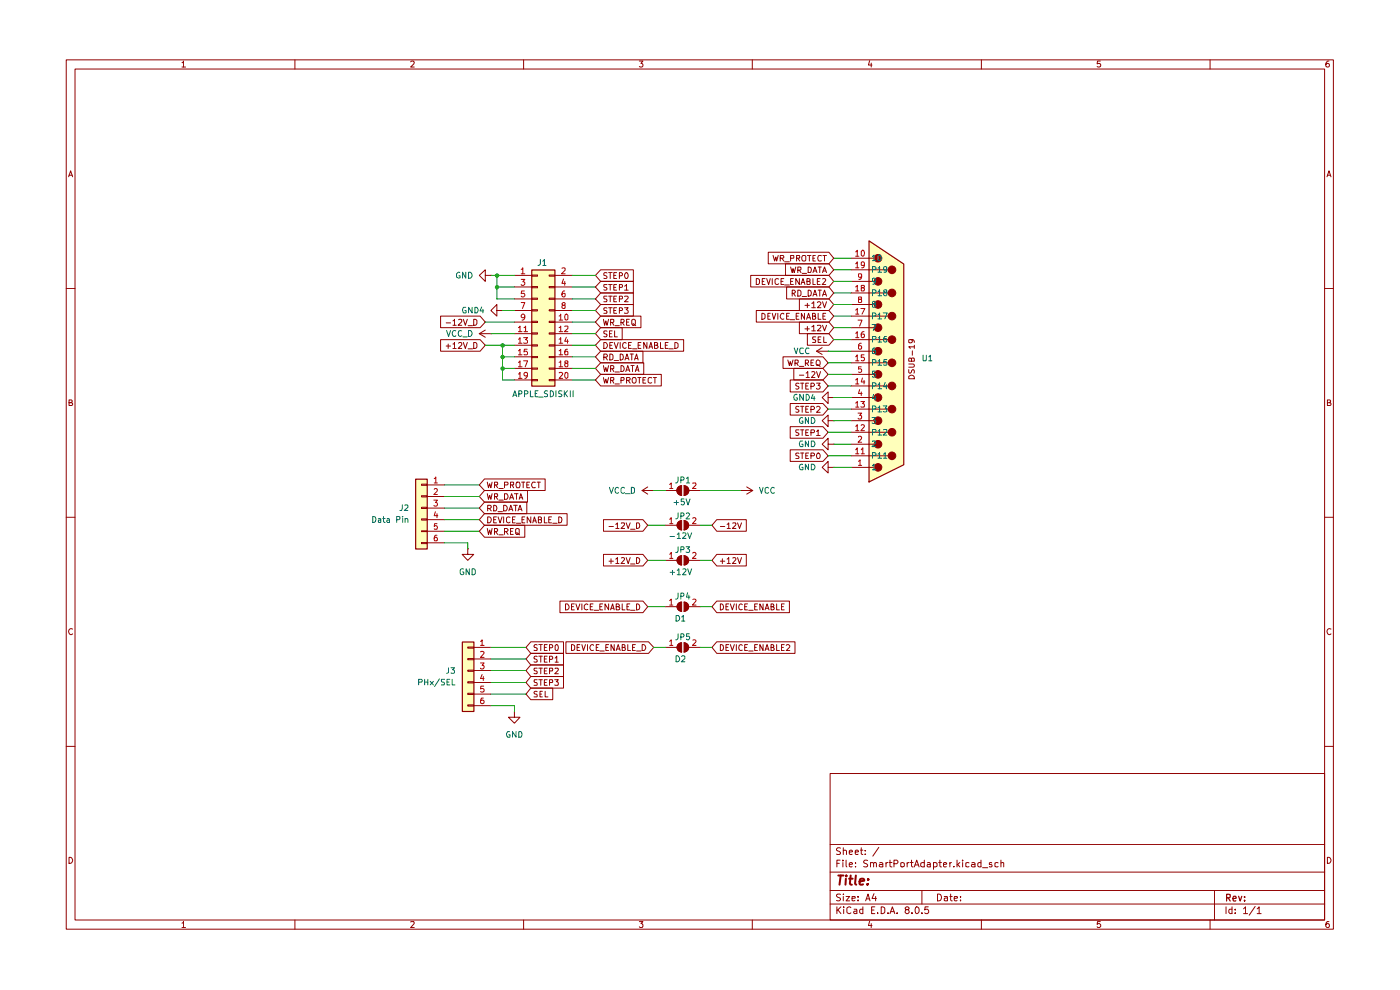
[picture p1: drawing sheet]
<svg xmlns="http://www.w3.org/2000/svg" width="297mm" height="210mm" viewBox="0 0 297 210" stroke-linecap="round" stroke-linejoin="round" font-family="sans-serif">
<g fill="none" stroke="#910000" stroke-width=".21">
<path d="M14.1 12.7h268.8v184.4h-268.8zM15.9 14.6h265.1v180.6h-265.1zM38.6 13.3h.2l.1-.3v1.2M38.6 14.2h.8M62.6 12.7v1.9M87.1 13.1l.5-.1 .3 .2-.1 .3-.7 .7h.8M111.1 12.7v1.9M135.6 13h.8l-.4 .5h.3v.6h-.7M159.6 12.7v1.9M184.5 12.9l-.3 .9h.8M184.8 13.4v.8M208.2 12.7v1.9"/>
<path d="M233.4 13h-.6l-.1 .5h.7v.6h-.7M256.7 12.7v1.9M281.9 13a.71 .71 0 0 0-.6 .4 .71 .71 0 0 0 .2 .8l.4-.1 .1-.4-.2-.2h-.3l-.2 .2M14.6 37.5l.4-1.3 .4 1.3M14.6 37.2h.7M281.5 37.5l.4-1.3 .5 1.3M281.6 37.2h.7M14.1 61.2h1.8M281 61.2h1.9M14.6 85.4h.5l.2-.2-.1-.4h-.6v1.2h.6l.2-.4-.3-.2M281.6 85.4h.4l.3-.2-.2-.4h-.5v1.2h.6l.2-.4-.4-.2M14.1 109.7h1.8"/>
<path d="M281 109.7h1.9M15.4 133.4a.59 .59 0 0 0-.8 .5 .59 .59 0 0 0 .7 .6l.1-.1M282.4 133.4a.59 .59 0 0 0-.9 .5 .59 .59 0 0 0 .8 .6l.1-.1M14.1 158.3h1.8M281 158.3h1.9M176.1 164.1h104.9v31.1h-104.9zM176.1 179.2h104.9M178.3 179.9l-.6-.1-.2 .3v.3l.8 .4-.1 .4h-.7M178.9 179.8v1.5M182.7 179.8v1.3l.3 .2M186.4 179.7l-1.2 1.9M14.6 181.9a.65 .65 0 0 1 .8 .6 .65 .65 0 0 1-.8 .6z"/>
<path d="M38.6 195.8l.3-.3v1.3M38.6 196.8h.8M62.6 195.2v1.9M87.1 195.6l.7-.1 .1 .2-.8 1.1h.8M111.1 195.2v1.9M135.6 195.5h.8l-.4 .4 .4 .3-.1 .5-.5 .1-.2-.2M159.6 195.2v1.9M176.1 191.8h104.9M176.1 188.9h104.9M176.1 185h104.9M177.5 192.4v1.4M177.5 183.1h.6"/>
<path d="M177.7 193l.7 .8M178.2 182.5h-.7v1.4M178.3 189.7h-.8v.4l.7 .4 .1 .3-.2 .3-.6-.1M178.4 192.4l-.9 .8M178.8 182.5v.1M178.8 183v.9M178.9 189.7h.1M178.9 180.4l.4-.1 .3 .2v.8M178.9 190.2v.9M179 192.4v.1M179 192.9v.9M179.5 190.2h.8l-.8 .9h.8"/>
<path d="M179.5 182.5v1.2l.2 .2M180.2 183.4l.6-.1-.1-.3-.5 .1v.6l.2 .2 .4-.1M180.2 180.8l.6-.1-.1-.4-.5 .2v.6l.2 .2 .4-.1M180.5 192.5l-.4-.1-.4 .3v.9l.4 .2 .4-.2M180.8 190.6l.6-.1v-.3h-.6v.8h.6M181.2 192.9h.5l.1 .9M181.4 180.8l.7-.1-.2-.4h-.3l-.2 .2v.6l.2 .2 .4-.1M181.5 183.8v.1M181.5 183v.1M181.8 193.2l-.6 .1-.1 .2 .2 .3 .5-.1M182 190.9v.2M182 190.2v.1"/>
<path d="M182.5 180.3h.5M183 192.9h-.5l-.1 .6a.45 .45 0 0 0 .6 .2M183 192.4v1.4M183.6 181.2v.1M183.6 180.4v.1M183.6 191.1l.5-1.4 .5 1.4M183.8 190.7h.7M184.1 182.5h-.6l-.3 .2 .1 .3 .8 .5-.1 .3h-.8M184.5 195.4l-.3 .9h.8M184.7 183h.4l.2 .1v.8M184.7 183v.9M184.8 195.9v.9"/>
<path d="M184.9 193h.5M185.3 183.1l.2-.1 .4 .1v.8M185.4 189.6l-.4 1h.9M185.6 192.4h-.7v1.4h.7M185.8 190.2v.9M186.2 193.6v.2M186.6 183h.4l.3 .1v.8M186.9 192.4h.4l.4 .3v.8l-.4 .3h-.4zM187.3 183.3l-.7 .1-.1 .2 .3 .3 .5-.1M188 183v.9M188.4 193.6v.2M188.4 183l-.4 .2"/>
<path d="M188.6 183h.6M188.8 193.8l.5-1.4 .5 1.4M188.8 182.5v1.2l.4 .2M189 193.4h.7M189.7 183.2h.5l.3-.2v-.3l-.3-.2h-.5v1.4M190.3 193.6v.2M191.1 183h.7v.8h-.7zM192.3 193l-.3-.3 .3-.3h.3l.3 .2-.1 .3-.7 .2-.1 .4 .3 .3h.3l.3-.3-.3-.5M192.4 183v.9M192.9 183l-.5 .2M193.1 183h.6M193.4 182.5v1.2l.3 .2"/>
<path d="M193.5 193.6v.2M194 183.9l.5-1.4 .5 1.4M194.1 183.5h.7M194.2 192.5l.3-.1a.75 .75 0 0 1 .5 .7 .75 .75 0 0 1-.5 .7l-.3-.2-.1-.3zM195.6 193.6v.2M195.6 188.9v2.9M196.1 183h-.4l-.4 .2 .1 .6h.7M196.1 182.5v1.4M196.8 183h.4l.2 .1v.8M196.9 192.4h-.6l-.1 .6 .6-.1 .2 .3v.3l-.2 .3-.6-.2M197.4 183.3l-.6 .1-.1 .2 .1 .3 .6-.1M198 183h.5l.3 .2-.1 .6h-.7"/>
<path d="M198 183v1.4M198.9 189.7a.73 .73 0 0 1 .8 .7 .73 .73 0 0 1-.8 .7zM199.1 183h.6M199.4 182.5v1.2l.3 .2M200.1 183.4l.7-.1-.1-.3h-.4l-.2 .1v.6l.2 .2 .4-.1M200.3 190.2h.6l.1 .9M201 190.5l-.7 .1v.4h.7M201.5 190.2h.5M201.5 183v.9M201.7 189.7v1.2l.3 .2M201.8 183h-.3v.2M202.4 183.8v.1"/>
<path d="M202.4 190.6l.7-.1-.1-.3h-.5l-.1 .1v.6l.2 .2 .4-.1M203 182.5v1.4M203.2 183.4l.4 .5M203.6 183l-.6 .5M203.8 190.9v.2M203.8 190.2v.1M204.2 182.5v.1M204.2 183v.9M205.6 183h-.7v.8h.7M206.2 183h.4l.2 .1v.8M206.8 183.3l-.6 .1-.1 .2 .2 .3 .5-.1M208.1 183h-.4l-.3 .2 .1 .6h.6"/>
<path d="M208.1 182.5v1.4M208.2 195.2v1.9M208.4 184.1h1.1M210.4 183h-.5v.4h.4l.2 .3-.2 .2-.4-.1M211.7 183h-.6v.8h.6M212.3 183h.6v.9M212.3 182.5v1.4M233.4 195.5h-.6l-.1 .6 .2-.2h.4l.2 .3v.3l-.2 .3h-.4l-.2-.2M256.7 195.2v1.9M257.6 188.9v6.3M260.1 192.4v1.4M261.4 192.9h-.5l-.2 .2v.4l.2 .3 .5-.1"/>
<path d="M261.4 192.4v1.4M262 193.6v.2M262 192.9v.1M263.8 192.8l.4-.4v1.4M263.8 193.8h.9M266.3 192.3l-1.3 1.8M266.7 192.8l.4-.4v1.4M266.7 193.8h.8M281.6 181.9a.65 .65 0 0 1 .8 .6 .65 .65 0 0 1-.8 .6zM281.9 195.5h-.4l-.2 .5v.5l.2 .3 .4-.1v-.7l-.4-.1-.2 .3"/>
</g>
<path d="M260.2 190.5l.7-.1 .1-.6-.8-.1v1.4M260.6 190.5l.4 .6M261.6 190.6l.7-.1-.2-.4-.4 .1-.1 .7 .1 .2 .5-.1M262.8 190.1l.3 1 .3-1M264 191v.1M264 190.2v.2" fill="none" stroke="#910000" stroke-width=".25"/>
<path d="M177.8 185.7h1.1M178.3 185.7l-.2 2M179.4 186.4v1.3M179.5 185.7v.2M180.1 186.4h.8M180.5 185.7l-.2 1.7 .4 .3M181.6 185.7l-.2 1.7 .2 .3M182.3 187l1-.2v-.3a.6 .6 0 0 0-.9 .1v1h.7M184.1 187.5l-.1 .2-.1-.1 .2-.1-.1 .2M184.2 186.5v.1" fill="none" stroke="#910000" stroke-width=".42"/>
<g fill="#ffb">
<path d="M112.8 57.2h4.9v24.7h-4.9z"/>
<path d="M184.3 51.1l7.4 4.9v42.5l-7.4 3.7z"/>
<path d="M88.1 101.6h2.5v14.8h-2.5z"/>
<path d="M98 136.1h2.5v14.8h-2.5z"/>
</g>
<g fill="none" stroke="#910000" stroke-width=".21">
<path d="M103 58.4v1.3l-1.3-1.3 1.3-1.2v1.2h1.1M104.1 58.4h.1M109.1 58.4h3.7M112.8 58.3h1.2v.3h-1.2zM116.5 58.3h1.2v.3h-1.2zM117.7 58.4h3.7M184.3 59.7h1.2M184.3 57.2h4.2M184.3 54.8h1.2M93.5 72h8.4l1.1 1.2-1.1 1.3h-8.4zM93.5 67.1h8.4l1.1 1.2-1.1 1.2h-8.4zM94.7 73.4h.9"/>
<path d="M94.7 68.5h.9M95.1 73v.9M96.1 73h.2l.1-.4v1.3M96.1 68.1l.3-.4v1.3M96.1 73.9h.7M96.1 69h.7M97.3 72.8l.1-.2h.4l.2 .2v.3l-.8 .8h.8M97.3 67.8h.7v.4l-.8 .8h.8M98.3 72.6l.4 1.3 .4-1.3M98.3 67.7l.4 1.3 .4-1.3M99.3 74h.9M99.3 69.1h.9"/>
<path d="M100.5 72.6h.3l.4 .4v.6l-.4 .3h-.3zM100.5 67.7h.3l.4 .3v.7l-.4 .3h-.3zM101.7 70.8l1.3 .7M101.7 70.8h2.4M103 70l-1.3 .8M104.1 70.8h.1M105.4 65.9v1.2l-1.3-1.2 1.3-1.3v1.3h1.2M106.6 65.9h.1M109.1 70.8h3.7M109.1 68.3h3.7M109.1 73.2h3.7M109.1 75.7h3.7"/>
<path d="M109.1 78.1h3.7M109.1 60.9h3.7M109.1 63.4h3.7M109.1 65.9h3.7M112.8 78.1h1.2v.2h-1.2zM112.8 75.6h1.2v.3h-1.2zM112.8 73.1h1.2v.3h-1.2zM112.8 70.6h1.2v.3h-1.2zM112.8 68.2h1.2v.2h-1.2zM112.8 65.7h1.2v.3h-1.2zM112.8 63.2h1.2v.3h-1.2zM112.8 60.8h1.2v.2h-1.2z"/>
<path d="M116.5 78.1h1.2v.2h-1.2zM116.5 75.6h1.2v.3h-1.2zM116.5 73.1h1.2v.3h-1.2zM116.5 70.6h1.2v.3h-1.2zM116.5 68.2h1.2v.2h-1.2zM116.5 65.7h1.2v.3h-1.2zM116.5 63.2h1.2v.3h-1.2zM116.5 60.8h1.2v.2h-1.2zM117.7 70.8h3.7M117.7 68.3h3.7M117.7 73.2h3.7M117.7 75.7h3.7"/>
<path d="M117.7 78.1h3.7M117.7 60.9h3.7M117.7 63.4h3.7M117.7 65.9h3.7M166.1 75.7h8.5l1.1 1.3-1.1 1.1h-8.5zM167.1 76.4l.4 1.2 .1-.9 .3 .9 .3-1.2M168.4 78.1h6.2l1.1 1.3-1.1 1.2h-6.2zM168.7 77h.5l.1-.1v-.4l-.6-.1v1.2M169 77l.3 .6M169.6 68.3h6.2l1.1 1.2-1.1 1.3h-6.2zM169.6 77.7h.9M169.6 79.6h.9"/>
<path d="M170.8 69.8h.9M170.9 77h.5v-.5l-.5-.1v1.2M171 79.2l.4-.4v1.3M171.1 77l.4 .6M171.3 70.8h4.5l1.1 1.2-1.1 1.2h-4.5zM171.3 69.3v.9M172 77h.5M172.2 69.3l.4-.3v1.2M172.2 78.9l.4-.1 .3 .4-.8 .9h.8M172.2 70.2h.8M172.6 76.4h-.6v1.2h.6M173.1 71.5h-.6a.47 .47 0 0 0 0 .5 .47 .47 0 0 0 .5 .1v.5h-.6"/>
<path d="M173.2 78.8l.4 1.3 .5-1.3M173.2 74.5l1.2 .7M173.2 74.5h2.5M173.4 69.1l.6-.1 .2 .2-.1 .3-.7 .7h.8M173.4 77.3l.6 .4M173.6 72h.4M174.2 71.5h-.6v1.1h.6M174.4 73.7l-1.2 .8M174.5 69l.4 1.2 .4-1.2M174.7 71.5v1.1h.6M175.7 74.5h.1M184.3 72h4.2"/>
<path d="M184.3 74.5h1.2M184.3 77h4.2M184.3 79.4h1.2M184.3 69.5h1.2M184.3 67.1h4.2M184.3 64.6h1.2M184.3 62.1h4.2M109.1 80.6h3.7M112.8 80.5h1.2v.3h-1.2zM116.5 80.5h1.2v.3h-1.2zM117.7 80.6h3.7M167.6 90.5h7l1.1 1.2-1.1 1.3h-7z"/>
<path d="M167.6 95.4h7l1.1 1.3-1.1 1.2h-7zM167.6 85.6h7l1.1 1.2-1.1 1.3h-7zM167.6 80.6h7l1.1 1.3-1.1 1.2h-7zM169.5 91.2l-.7 .1v.3l.7 .4-.3 .4-.4-.1M169.5 96.2h-.7v.3l.7 .4-.2 .4h-.5M169.5 86.3l-.5-.1-.2 .2v.3a.57 .57 0 0 1 .6 .7h-.6M169.5 81.4l-.5-.1-.2 .1v.4l.5 .2 .2 .2-.3 .3h-.4M169.8 91.2h.7M169.8 96.1h.7M169.8 86.2h.7M169.8 81.3h.7M170.2 81.3v1.2"/>
<path d="M170.2 86.2v1.3M170.2 91.2v1.2M170.2 96.1v1.2M170.9 91.8h.5M170.9 96.7h.5M170.9 86.8h.5M170.9 81.9h.5M171 80.1h.7M171.5 91.2h-.6v1.2h.6M171.5 96.1h-.6v1.2h.6M171.5 86.2h-.6v1.3h.6M171.5 81.3h-.6v1.2h.6"/>
<path d="M172 91.8h.6l.2-.4-.2-.2h-.6v1.2M172 96.7h.6l.2-.2-.1-.3-.7-.1v1.2M172 86.9l.7-.1 .1-.4-.3-.2h-.5v1.3M172 82h.5l.3-.5-.3-.2h-.5v1.2M173.2 91.5l.4-.3v1.2M173.2 86.4l.2-.2h.3l.3 .2-.1 .4-.7 .7h.8M173.2 81.3h.8l-.4 .5 .4 .2v.3l-.3 .2h-.3l-.2-.1M173.2 92.4h.8M173.4 96.2h.3a.67 .67 0 0 1 0 1.1l-.3-.1a.78 .78 0 0 1 0-1zM175.7 89.2v1.3l-1.3-1.3 1.3-1.1v1.1h1.2M175.7 99.1v1.2l-1.3-1.2 1.3-1.2v1.2h1.2M175.7 94.2v1.2l-1.3-1.2 1.3-1.2v1.2h1.2"/>
<path d="M175.7 84.3v1.3l-1.3-1.3 1.3-1.2v1.2h1.2M176.9 89.2h.1M176.9 99.1h.1M176.9 94.2h.1M176.9 84.3h.1M184.3 96.7h4.2M184.3 86.8h4.2M184.3 81.9h4.2M184.3 99.1h1.2M184.3 94.2h1.2M184.3 91.7h4.2M184.3 89.2h1.2"/>
<path d="M184.3 84.3h1.2"/>
<circle cx="173.6" cy="77" r=".58"/>
<circle cx="186.3" cy="99.1" r=".8"/>
</g>
<path d="M112.8 57.3h4.9v24.6h-4.9zM184.4 51.1l7.3 4.9v42.6l-7.3 3.6z" fill="none" stroke="#910000" stroke-width=".25"/>
<g fill="none" stroke="#b90000" stroke-width=".21">
<path d="M110.6 57.1l.3-.3v1.3M110.6 59.3h.7l-.4 .5 .4 .1v.4l-.2 .2h-.4l-.1-.1M110.6 58.1h.7M119.2 56.9h.7v.4l-.8 .8h.8M119.5 59.2l-.3 .9h.8M119.8 59.7v.8M110 69.5l.3-.3v1.2M110 72l.3-.4v1.2M110 74.4l.3-.3v1.2M110 76.9l.3-.4v1.3M110 79.3h.1l.2-.3v1.3M110 70.4h.7"/>
<path d="M110 72.8h.7M110 75.3h.7M110 77.8h.7M110.6 64.2h.7l-.5 1.2M111.1 71.6h.8l-.4 .4 .4 .3v.3l-.1 .2-.7-.1M111.1 76.5h.8l-.5 1.3M111.2 69.5l.3-.3v1.2M111.2 70.4h.7M111.2 61.7h-.5l-.1 .6 .6-.1 .1 .5-.2 .3h-.4l-.1-.2M111.3 67.2l-.1 .2h-.5l-.1-.2v-.3l.2-.3h.3l.2 .3v.5a.55 .55 0 0 1-.6 .5M111.8 74.1h-.6v.6l.1-.2h.4l.2 .3v.3l-.1 .2-.6-.1M111.9 79.5l-.1 .2a.42 .42 0 0 1-.5-.1 .42 .42 0 0 1-.1-.5l.5-.1a.72 .72 0 0 1 .2 .7 .72 .72 0 0 1-.6 .6"/>
<path d="M118.6 67.1l.4-.5v1.3M118.6 69.5l.4-.3v1.2M118.6 72l.4-.4v1.2M118.6 74.4l.4-.3v1.2M118.6 76.9l.4-.4v1.3M118.6 79.1l.5-.1 .3 .2-.8 1.1h.8M118.6 67.9h.8M118.6 70.4h.8M118.6 72.8h.8M118.6 75.3h.8M118.6 77.8h.8M119.5 64.8l-.3-.4 .3-.2h.2l.2 .4-.7 .3v.3l.3 .2h.4v-.5l-.2-.1"/>
<path d="M119.8 69.3l.6-.1 .1 .5-.8 .7h.8M119.8 61.7l-.4 .2-.2 .8 .3 .3 .4-.2-.1-.6h-.4l-.2 .3M119.9 66.8l.3-.2 .3 .3v.7l-.3 .3-.3-.1zM119.9 79.1l.3-.1 .3 .2v.8l-.3 .3a.77 .77 0 0 1-.3-1.2zM120.1 77h-.2v-.4h.6v.4h-.4l-.3 .3v.3l.3 .2 .4-.2v-.4l-.2-.2M120.1 71.5l-.3 .9h.8M120.4 74.1l-.4 .1-.2 .9 .1 .2 .6-.1v-.5l-.2-.2h-.2l-.3 .3M120.4 72v.8M110 80.3h.7"/>
</g>
<circle cx="186.3" cy="99.1" r=".8" fill="#910000"/>
<circle cx="186.3" cy="94.2" r=".8" fill="none" stroke="#910000" stroke-width=".21"/>
<circle cx="186.3" cy="94.2" r=".8" fill="#910000"/>
<circle cx="186.3" cy="89.2" r=".8" fill="none" stroke="#910000" stroke-width=".21"/>
<circle cx="186.3" cy="89.2" r=".8" fill="#910000"/>
<circle cx="186.3" cy="84.3" r=".8" fill="none" stroke="#910000" stroke-width=".21"/>
<circle cx="186.3" cy="84.3" r=".8" fill="#910000"/>
<circle cx="186.3" cy="79.4" r=".8" fill="none" stroke="#910000" stroke-width=".21"/>
<circle cx="186.3" cy="79.4" r=".8" fill="#910000"/>
<circle cx="186.3" cy="74.5" r=".8" fill="none" stroke="#910000" stroke-width=".21"/>
<circle cx="186.3" cy="74.5" r=".8" fill="#910000"/>
<circle cx="186.3" cy="69.5" r=".8" fill="none" stroke="#910000" stroke-width=".21"/>
<circle cx="186.3" cy="69.5" r=".8" fill="#910000"/>
<circle cx="186.3" cy="64.6" r=".8" fill="none" stroke="#910000" stroke-width=".21"/>
<circle cx="186.3" cy="64.6" r=".8" fill="#910000"/>
<circle cx="186.3" cy="59.7" r=".8" fill="none" stroke="#910000" stroke-width=".21"/>
<circle cx="186.3" cy="59.7" r=".8" fill="#910000"/>
<circle cx="186.3" cy="54.8" r=".8" fill="none" stroke="#910000" stroke-width=".21"/>
<circle cx="186.3" cy="54.8" r=".8" fill="#910000"/>
<circle cx="189.2" cy="96.7" r=".8" fill="none" stroke="#910000" stroke-width=".21"/>
<circle cx="189.2" cy="96.7" r=".8" fill="#910000"/>
<circle cx="189.2" cy="91.7" r=".8" fill="none" stroke="#910000" stroke-width=".21"/>
<circle cx="189.2" cy="91.7" r=".8" fill="#910000"/>
<circle cx="189.2" cy="86.8" r=".8" fill="none" stroke="#910000" stroke-width=".21"/>
<circle cx="189.2" cy="86.8" r=".8" fill="#910000"/>
<circle cx="189.2" cy="81.9" r=".8" fill="none" stroke="#910000" stroke-width=".21"/>
<circle cx="189.2" cy="81.9" r=".8" fill="#910000"/>
<circle cx="189.2" cy="77" r=".8" fill="none" stroke="#910000" stroke-width=".21"/>
<circle cx="189.2" cy="77" r=".8" fill="#910000"/>
<circle cx="189.2" cy="72" r=".8" fill="none" stroke="#910000" stroke-width=".21"/>
<circle cx="189.2" cy="72" r=".8" fill="#910000"/>
<circle cx="189.2" cy="67.1" r=".8" fill="none" stroke="#910000" stroke-width=".21"/>
<circle cx="189.2" cy="67.1" r=".8" fill="#910000"/>
<circle cx="189.2" cy="62.1" r=".8" fill="none" stroke="#910000" stroke-width=".21"/>
<circle cx="189.2" cy="62.1" r=".8" fill="#910000"/>
<circle cx="189.2" cy="57.2" r=".8" fill="none" stroke="#910000" stroke-width=".21"/>
<circle cx="189.2" cy="57.2" r=".8" fill="#910000"/>
<g fill="none" stroke="#910000" stroke-width=".21">
<path d="M159.3 58.4h16.5l1.1 1.3-1.1 1.2h-16.5zM160.4 59.1h.4l.3 .2v.7l-.3 .4h-.4zM161.7 59.7h.3M162.3 59.1h-.6v1.3h.6M162.6 59.1l.5 1.3 .3-1.3M163 53.5h12.8l1.1 1.3-1.1 1.2h-12.8zM163.8 59.1v1.3M164 54.2l.3 1.2 .3-.9 .2 .9 .3-1.2M165.2 59.2h-.1a.45 .45 0 0 0-.7 .1l.1 .9 .3 .2 .4-.2M165.5 54.8h.6l.2-.2-.1-.3-.7-.1v1.2M165.7 59.7h.4M165.9 54.8l.4 .6"/>
<path d="M166.3 59.1h-.6v1.3h.6M166.5 55.5h1M166.6 56h9.2l1.1 1.2-1.1 1.2h-9.2zM167.7 54.8h.6l.1-.5-.7-.1v1.2M167.7 56.6l.4 1.2 .1-.8 .3 .8 .3-1.2M167.7 59.7h.4M168.3 59.1h-.6v1.3h.6M169 54.8h.6v-.6h-.6v1.2M169.2 57.3h.6l.1-.2v-.4l-.7-.1v1.2M169.2 54.8l.5 .6M169.6 59.1v1.3l-.8-1.3v1.3M169.6 57.3l.3 .5"/>
<path d="M170.1 59.9h.6M170.2 58h.9M170.3 54.2h.5l.1 .2v.8l-.1 .2h-.5a.78 .78 0 0 1 0-1.2zM171.2 59.7l.6-.1v-.4l-.6-.1v1.3h.5l.2-.2v-.4l-.3-.1M171.3 54.2h.7M171.4 56.6a.66 .66 0 0 1 .7 .5 .66 .66 0 0 1-.2 .7h-.5zM171.7 54.2v1.2M172.5 57.8l.4-1.2 .4 1.2M172.5 59.1v1.3h.5M172.5 54.8h.3M172.6 57.5h.6M173 54.2h-.5v1.2h.5"/>
<path d="M173.4 59.7h.4M173.6 56.6h.6M173.9 56.6v1.2M174 59.1h-.6v1.3h.6M174.2 54.3v-.1a.66 .66 0 0 0-.7 .4 .66 .66 0 0 0 .2 .8l.5-.1M174.5 57.8l.4-1.2 .4 1.2M174.5 59.2l.4-.1 .3 .3-.8 1h.8M174.6 54.2h.7M174.6 57.5h.6M174.9 54.2v1.2M180.6 54.8h3.7M180.6 57.2h3.7"/>
<path d="M180.6 59.7h3.7M160.4 65.9h15.4l1.1 1.2-1.1 1.2h-15.4zM161.6 66.5h.3l.4 .3v.6l-.4 .3h-.3zM162.9 67.1h.3M163.4 66.5h-.5v1.2h.5M163.8 66.5l.4 1.2 .4-1.2M165 66.5v1.2M166.3 66.6l-.2-.1a.6 .6 0 0 0-.6 .6 .6 .6 0 0 0 .8 .5M166.5 60.4h1M166.9 60.9h8.9l1.1 1.2-1.1 1.3h-8.9zM166.9 67.1h.4M167.5 66.5h-.6v1.2h.6"/>
<path d="M167.6 67.8h1M168.1 62.2h.4l.2-.4-.2-.3h-.4v1.3M168.3 62.2l.4 .6M168.9 67.1h.4M169.2 61.5h.4l.3 .4v.6l-.3 .3h-.4zM169.5 66.5h-.6v1.2h.6M169.6 63.4h6.2l1.1 1.2-1.1 1.3h-6.2zM169.9 60.4l.4-1.3 .5 1.3M170.2 62.9h.9M170.7 66.5v1.2l-.7-1.2v1.2M170.8 64.8h.9M171.1 67.7l.4-1.2 .5 1.2"/>
<path d="M171.3 67.4h.6M171.3 64.3v1M171.4 61.5a.64 .64 0 0 1 .7 .7 .64 .64 0 0 1-.7 .6zM172.2 64.3l.4-.3v1.3M172.2 65.3h.8M172.4 67.1h.5l.1-.5-.2-.1h-.4v1.2l.6-.1 .1-.3-.3-.2M172.5 62.8l.4-1.3 .4 1.3M172.6 62.5h.6M173.4 64.2l.2-.2h.3l.3 .3-.1 .3-.7 .7h.8M173.6 66.5v1.2h.6M173.6 61.5h.6M173.9 61.5v1.3"/>
<path d="M174.5 62.8l.4-1.3 .4 1.3M174.5 64l.4 1.3 .4-1.3M174.6 67.1h.4M174.6 62.5h.6M175.2 66.5h-.6v1.2h.6M180.6 77h3.7M180.6 72h3.7M180.6 67.1h3.7M180.6 62.1h3.7M180.6 79.4h3.7M180.6 74.5h3.7M180.6 69.5h3.7"/>
<path d="M180.6 64.6h3.7M192.8 79.8a.66 .66 0 0 1 .8-.2 .66 .66 0 0 1 .4 .7h-1.2zM192.8 78.4v.6l.2 .2 .4-.3v-.2l.2-.3 .3 .1v.7M192.8 77.2h.9a.35 .35 0 0 1 .3 .4 .35 .35 0 0 1-.3 .3h-.9M193.3 72l.2 .3v.3h-.7l.1-.6h.8l.3 .6M193.4 76.2l.1-.3h.4l.1 .2v.5h-1.2v-.5l.2-.2 .4 .3v.4M193.5 74.4v1M194 73.6h-1.2l.3 .3M194 73.2v.7M180.6 99.1h3.7M180.6 96.7h3.7M180.6 91.7h3.7"/>
<path d="M180.6 86.8h3.7M180.6 81.9h3.7M180.6 94.2h3.7M180.6 89.2h3.7M180.6 84.3h3.7M89.4 115.1h1.2v.2h-1.2zM89.4 112.6h1.2v.2h-1.2zM89.4 110.1h1.2v.2h-1.2zM89.4 107.6h1.2v.3h-1.2zM89.4 105.2h1.2v.2h-1.2zM89.4 102.7h1.2v.3h-1.2zM90.6 102.9h3.7"/>
<path d="M90.6 105.3h3.7M90.6 107.8h3.7M90.6 110.2h3.7M90.6 112.7h3.7M90.6 115.1h3.7M99.2 116.4v1.2h-1.2l1.2 1.3 1.3-1.3h-1.3M99.2 116.4h.1M102.8 101.6h12.9v2.5h-12.9l-1.1-1.2zM102.8 111.4h8.5v2.6h-8.5l-1.1-1.3zM102.8 109h17.5v2.4h-17.5l-1.1-1.2zM102.8 104.1h9.1v2.4h-9.1l-1.1-1.2zM102.8 106.5h9v2.5h-9l-1.1-1.2z"/>
<path d="M103.4 102.3l.2 1.2 .3-.9 .2 .9 .3-1.2M103.4 112.1l.2 1.3 .3-1 .2 1 .3-1.3M103.4 104.7l.2 1.2 .3-.8 .2 .8 .3-1.2M103.5 109.6a.65 .65 0 0 1 .7 .7 .65 .65 0 0 1-.7 .6zM103.5 107.9h.5l.2-.3-.1-.3-.6-.1v1.2M103.8 107.9l.4 .5M104.7 107.2a.66 .66 0 0 1 .7 .4 .66 .66 0 0 1-.2 .8h-.5zM104.7 110.2h.5M104.9 102.9h.6v-.6h-.6v1.2M104.9 112.8l.6-.1v-.5l-.6-.1v1.3M104.9 105.3h.6v-.6h-.6v1.2M105.2 102.9l.4 .6"/>
<path d="M105.2 112.8l.4 .6M105.2 105.3l.4 .6M105.3 109.6h-.6v1.3h.6M105.7 109.6l.4 1.3 .4-1.3M105.7 108.5h.9M105.8 103.6h1M105.8 113.5h1M105.8 106.1h1M106.8 107.2a.66 .66 0 0 1 .8 .4 .66 .66 0 0 1-.2 .8h-.6zM106.8 109.6v1.3M107 102.9h.6l.2-.5-.2-.1h-.6v1.2M107 112.8h.5l.3-.5-.3-.2h-.5v1.3"/>
<path d="M107 104.7h.5l.2 .3 .1 .4-.3 .5h-.5zM107.4 112.8l.4 .6M107.9 108.4l.5-1.2 .4 1.2M108 108h.6M108.1 105.9l.4-1.2 .5 1.2M108.2 109.7h-.1a.46 .46 0 0 0-.7 .2l.1 .8 .4 .2 .3-.2M108.2 105.6h.6M108.3 102.9h.6l.1-.5-.7-.1v1.2M108.3 112.7h.4M108.6 102.9l.4 .6M108.7 110.2h.4M108.9 112.1h-.6v1.3h.6"/>
<path d="M109 107.2h.7M109.1 104.7h.8M109.3 109.6h-.6v1.3h.6M109.4 112.3l.2-.2 .5 .2v.9l-.2 .2-.5-.2zM109.4 107.2v1.2M109.6 113l.6 .5M109.6 111h.9M109.6 104.7v1.2M109.6 102.3h.5l.1 .1 .1 .6-.2 .5h-.5v-.2l-.1-.6zM109.9 108.4l.4-1.2 .4 1.2M110.1 108h.6M110.1 105.9l.4-1.2 .4 1.2"/>
<path d="M110.2 105.6h.6M110.7 102.3h.6M110.7 110.2h.5M111 102.3v1.2M111.3 109.6h-.6v1.3h.6M111.8 102.9h.4M112.3 102.3h-.5v1.2h.5M112.6 109.6v1.3l-.8-1.3v1.3M113 110.9l.4-1.3 .4 1.3M113.1 110.5h.6M113.5 102.4l-.5-.1-.2 .5 .2 .7 .5-.1M114 102.3h.6"/>
<path d="M114.2 110.2l.6-.1v-.4l-.6-.1v1.3h.5l.2-.2v-.4l-.3-.1M114.3 102.3v1.2M115.5 109.6v1.3h.6M116.4 110.2h.4M117 109.6h-.6v1.3h.6M117.3 111h.9M118.5 109.6a.64 .64 0 0 1 .7 .7 .64 .64 0 0 1-.7 .6zM128 110.2h8.4l1 1.2-1 1.3h-8.4zM128 117.6h8.4l1 1.3-1 1.2h-8.4zM129.2 111.7h.9M129.2 119h.9M129.6 118.5v1"/>
<path d="M130.6 111.2l.4-.3v1.2M130.6 118.6l.4-.3v1.2M130.6 112.1h.7M130.6 119.5h.7M131.8 111l.6-.1 .1 .3-.8 .9h.8M131.8 118.4l.4-.1 .3 .3-.8 .9h.8M132.8 110.9l.5 1.2 .4-1.2M132.8 118.3l.5 1.2 .4-1.2M133.8 112.3h.9M133.8 119.6h.9M135 110.9h.5a.66 .66 0 0 1 .2 .8 .66 .66 0 0 1-.7 .4zM135 118.3a.64 .64 0 0 1 .7 .6 .64 .64 0 0 1-.7 .6z"/>
<path d="M99.2 139.7h1.3v.3h-1.3zM99.2 137.2h1.3v.3h-1.3zM100.5 139.8h3.6M100.5 137.3h3.6M112.6 138.6h6.9v2.5h-6.9l-1-1.3zM112.6 136.1h6.9v2.5h-6.9l-1-1.3zM114 139.3l-.5-.1-.2 .2 .1 .4 .6 .2v.4h-.7M114 136.8l-.5-.1-.2 .3 .1 .3 .6 .2v.4h-.7M114.3 139.2h.8M114.3 136.7h.8M114.7 136.7v1.3M114.7 139.2v1.3"/>
<path d="M115.5 139.8h.4M115.5 137.3h.4M116.1 139.2h-.6v1.3h.6M116.1 136.7h-.6v1.3h.6M116.6 139.9l.6-.1v-.5l-.6-.1v1.3M116.6 137.4l.6-.1v-.5l-.6-.1v1.3M117.8 139.6l.3-.4v1.3M118 136.7a.75 .75 0 0 1 .2 1.3l-.4-.3v-.7zM118.8 127.5h17.6l1 1.2-1 1.3h-17.6zM120 128.1a.65 .65 0 0 1 .7 .6 .65 .65 0 0 1-.7 .7zM120.1 136.1h17.5l1.1 1.2-1.1 1.3h-17.5zM121.2 136.7h.3l.4 .4v.6l-.4 .3h-.3z"/>
<path d="M121.2 128.7h.5M121.8 128.1h-.6v1.3h.6M122.2 128.1l.4 1.3 .4-1.3M122.4 137.3h.4M123 136.7h-.6v1.3h.6M123.4 136.7l.4 1.3 .4-1.3M123.4 128.1v1.3M124.6 136.7v1.3M124.7 128.3l-.3-.2-.5 .3v.7l.5 .3 .3-.1M125.2 128.7h.4M125.8 128.1h-.6v1.3h.6M125.9 136.9l-.2-.2a.6 .6 0 0 0-.6 .7 .6 .6 0 0 0 .8 .5"/>
<path d="M126.1 129.5h.9M126.5 137.3h.3M127.1 136.7h-.6v1.3h.6M127.3 128.7h.4M127.3 138.1h.9M127.8 128.1h-.5v1.3h.5M128.5 137.3h.4M129.1 128.1v1.3l-.7-1.3v1.3M129.1 136.7h-.6v1.3h.6M129.5 129.4l.5-1.3 .3 1.3M129.6 129h.6M130.3 136.7v1.3l-.7-1.3v1.3"/>
<path d="M130.7 128.7h.5l.2-.3-.3-.3h-.4v1.3h.5l.3-.5-.4-.2M130.7 138l.4-1.3 .5 1.3M130.9 137.7h.6M132 128.1v1.3h.6M132 137.3l.6-.1v-.3l-.2-.2h-.4v1.3l.6-.1 .1-.3-.3-.3M133 128.7h.3M133.2 136.7v1.3h.6M133.6 128.1h-.6v1.3h.6M133.8 129.5h.9M134.2 137.3h.4M134.8 136.7h-.6v1.3h.6M135 128.1a.64 .64 0 0 1 .7 .6 .64 .64 0 0 1-.7 .7z"/>
<path d="M135 138.1h1M136.2 136.7a.65 .65 0 0 1 .8 .7 .65 .65 0 0 1-.8 .6zM144.6 127.7a.97 .97 0 0 0-1 1 .97 .97 0 0 0 1 1M99.2 149.5h1.3v.3h-1.3zM99.2 147.1h1.3v.2h-1.3zM99.2 144.6h1.3v.3h-1.3zM99.2 142.2h1.3v.2h-1.3zM100.5 147.2h3.6M100.5 144.8h3.6M100.5 142.2h3.6M100.5 149.7h3.6M109.1 150.9v1.2h-1.2l1.2 1.3 1.2-1.3h-1.2"/>
<path d="M109.1 150.9h.1M112.6 146h4.7v2.4h-4.7l-1-1.2zM112.6 143.5h6.9v2.5h-6.9l-1-1.2zM112.6 141.1h6.9v2.4h-6.9l-1-1.3zM114 146.7l-.5-.1-.2 .3 .1 .2 .6 .3v.3l-.7 .1M114 144.2h-.6l-.1 .2 .1 .3 .6 .2v.4l-.7 .1M114 141.7h-.6l-.1 .2 .1 .3 .6 .3v.3h-.7M114.3 144.2h.8M114.3 141.7h.8M114.6 147.2h.3M114.7 141.7v1.2M114.7 144.2v1.2"/>
<path d="M115.1 146.6h-.5v1.2h.5M115.5 144.8h.4M115.5 142.3h.4M115.7 146.6v1.2h.5M116.1 144.2h-.6v1.2h.6M116.1 141.7h-.6v1.2h.6M116.6 144.8h.6v-.6h-.6v1.2M116.6 142.3h.6v-.6h-.6v1.2M117.7 144.2h.7l-.4 .4 .4 .3v.5l-.7-.1M117.8 141.8l.6-.1v.4l-.7 .8h.7M117.8 140.5h.6"/>
</g>
<g fill="none" stroke="#006665" stroke-width=".21">
<path d="M185.1 54.4l.3-.3v1.2M185.1 57.1h.6l.1-.1v-.4h-.7v1.1M185.1 55.3h.7M185.8 59.5l-.3 .3-.4-.1v-.6h.6l.1 .6a.58 .58 0 0 1-.6 .6M186.3 56.9l.3-.3v1.1M186.3 57.7h.7M186.4 54.1l.4 .1a.94 .94 0 0 1 0 1.1h-.4l-.1-.2v-.7zM188.1 57.1l-.1 .2-.5-.1v-.6h.6v.9l-.1 .2h-.5M185 68.8h.8l-.6 1.3M185.1 76.9h.6l.1-.2v-.3l-.7-.1v1.2M185.1 72h.6l.1-.5-.1-.1h-.6v1.2M185.1 67.1l.7-.1v-.4l-.2-.2h-.5v1.2"/>
<path d="M185.1 62.1h.5l.2-.2v-.4h-.7v1.2M185.2 64.4l-.1-.1 .1-.4 .5 .1v.4h-.5l-.1 .2v.4l.1 .2h.3l.3-.3-.1-.4-.2-.1M185.7 78.7h-.6v.6l.6-.1v.7l-.5 .1-.1-.2M185.7 73.8h-.5l-.1 .3v.8l.6 .1v-.7l-.5-.1-.1 .3M186.3 76.6l.3-.3v1.2M186.3 71.7l.3-.3v1.2M186.3 66.8l.3-.4v1.2M186.3 61.8h.1l.2-.3v1.2M186.3 77.5h.7M186.3 72.6h.7M186.3 67.6h.7M186.3 62.7h.7"/>
<path d="M187.4 66.4h.8l-.5 1.2M187.7 62l-.3-.2 .1-.3h.6l-.1 .5h-.3l-.3 .2 .1 .5h.2l.4-.1v-.5l-.1-.1M188 71.4l-.4 .1-.2 .8 .3 .3 .4-.1v-.5l-.1-.2h-.3l-.3 .2M188.1 76.3h-.6l-.1 .6 .2-.2h.4l.1 .2v.5h-.7M185 88.6h.8l-.5 .5 .4 .1v.5h-.7M185.1 98.8l.3-.3v1.1M185.1 96.6h.6l.1-.2v-.3l-.7-.1v1.2M185.1 91.7h.6l.1-.4-.1-.2h-.6v1.2M185.1 86.8l.7-.1v-.3l-.2-.3h-.5v1.3M185.1 81.9h.5l.2-.3v-.3l-.7-.1v1.3M185.1 93.6h.6l.1 .3-.8 .8h.8M185.1 99.6h.7"/>
<path d="M185.3 83.6l-.2 .9h.7M185.7 84.1v.8M186.3 96.3l.3-.3v1.2M186.3 91.4l.3-.3v1.2M186.3 86.4h.1l.2-.3v1.3M186.3 81.5h.1l.2-.3v1.3M186.3 97.2h.7M186.3 92.3h.7M186.3 87.4h.7M186.3 82.5h.7M187.4 86.1h.7l-.3 .5 .3 .1v.6h-.7M187.4 96.3l.4-.3v1.2"/>
<path d="M187.4 91.2l.6-.1 .1 .5-.7 .7h.7M187.4 97.2h.7M187.8 81.1l-.4 .9h.8M188 81.6v.9"/>
</g>
<g fill="none" stroke="#b90000" stroke-width=".21">
<path d="M181.5 53.4l.4-.3v1.3M181.5 56l.4-.5v1.3M181.5 54.4h.7M181.5 56.8h.7M182.7 53.3l.3-.2a.68 .68 0 0 1 .4 .6 .68 .68 0 0 1-.4 .7l-.3-.3zM182.8 58.6l-.3 .2h-.3l-.1-.6 .6-.1 .1 .1-.2 1-.4 .1M183.4 56.1l-.1 .2h-.5l-.1-.6 .4-.2 .3 .3-.2 .9-.4 .1M181.5 75.7l.4-.4v1.2M181.5 70.7l.4-.3v1.2M181.5 65.8l.4-.4v1.2M181.5 60.9l.4-.4v1.2M181.5 76.5h.7"/>
<path d="M181.5 71.6h.7M181.5 66.6h.7M181.5 61.7h.7M182 67.9h.9l-.5 1.3M182.4 63.5l-.3-.1v-.3l.6-.1v.4l-.6 .2 .1 .6h.5l.1-.2v-.2l-.3-.3M182.6 65.4h.9l-.6 1.2M182.7 77.8h-.6v.5l.4-.1 .3 .3-.1 .4h-.6M182.7 72.8h-.2l-.4 .3v.8l.4 .2 .3-.3v-.2a.35 .35 0 0 0-.3-.3 .35 .35 0 0 0-.4 .3M182.9 61h-.2v-.4l.6-.1v.5l-.6 .1 .1 .6 .5-.1a.36 .36 0 0 0-.2-.6M183.3 75.3h-.6v.6l.4-.1 .3 .2-.1 .5h-.6M183.3 70.4h-.4l-.2 .3v.8l.2 .1 .4-.1v-.6h-.5l-.1 .1M181.5 95.4l.4-.4v1.3"/>
<path d="M181.5 90.4l.4-.3v1.3M181.5 85.5l.4-.3v1.2M181.5 80.6l.4-.3v1.1M181.5 96.3h.7M181.5 91.4h.7M181.5 86.4h.7M181.5 81.4h.7M182 87.6h.8l-.4 .5h.3l.1 .2-.1 .5-.5 .1-.2-.2M182.1 97.9l.4-.4v1.2M182.1 92.7l.4-.2 .3 .4-.8 .9h.8M182.1 98.7h.7M182.4 82.6l-.3 .9h.8"/>
<path d="M182.6 85.2h.8l-.4 .4 .4 .2-.1 .6-.7-.1M182.7 95.4l.3-.4v1.3M182.7 90.3l.4-.2 .3 .3-.8 1h.8M182.7 96.3h.7M182.7 83.1v.8M183 80.2l-.3 .8h.8M183.3 80.7v.7M92 106.1h.8l-.4 .5 .4 .2-.1 .5h-.7M92.1 101.5l.4-.3v1.2M92.1 103.8l.4-.2 .3 .4-.8 .9h.8M92.1 102.4h.7M92.4 108.5l-.3 .9h.8"/>
<path d="M92.7 111.1h-.5l-.1 .6 .2-.2 .4 .1v.7l-.6-.1M92.7 113.5h-.3l-.3 .5 .1 .7h.5v-.7h-.3l-.3 .2M92.7 109v.8M101.9 136.1l.4-.4v1.2M101.9 138.3l.5-.1 .3 .2-.8 1h.8M101.9 136.9h.8M101.9 140.6h.8l-.4 .5 .4 .2v.3l-.3 .3h-.3l-.2-.2M102.3 143.1l-.4 .8h.8M102.5 148.1h-.3l-.2 .2v.9a.42 .42 0 0 0 .6-.1 .42 .42 0 0 0 0-.5l-.4-.1-.3 .3M102.5 143.5v.9M102.6 145.5h-.6l-.1 .6h.7v.6h-.7"/>
</g>
<path d="M88.2 101.6h2.4v14.9h-2.4zM98.1 136.2h2.4v14.7h-2.4z" fill="none" stroke="#910000" stroke-width=".25"/>
<path d="M143.9 128l.7-.3v2a.97 .97 0 0 1-.9-.6 .97 .97 0 0 1 .2-1.1z" fill="#910000"/>
<path d="M144.6 127.8v1.9M145.1 127.8v1.9M145.1 127.7a.97 .97 0 0 1 1 1 .97 .97 0 0 1-1 1" fill="none" stroke="#910000" stroke-width=".21"/>
<path d="M145.1 127.7a.97 .97 0 0 1 1 1 .97 .97 0 0 1-1 1z" fill="#910000"/>
<path d="M141.1 128.7h2.5M144.6 136.4a.97 .97 0 0 0-1 .9 .97 .97 0 0 0 1 1M146 128.7h2.6" fill="none" stroke="#910000" stroke-width=".21"/>
<path d="M142.1 127.4l.3-.3v1.3M142.1 128.4h.6M147 127.2l.4-.1 .3 .3-.8 1h.8" fill="none" stroke="#b90000" stroke-width=".21"/>
<path d="M143.9 136.6l.7-.2v1.9a.97 .97 0 0 1-.9-.6 .97 .97 0 0 1 .2-1.1z" fill="#910000"/>
<path d="M144.6 136.4v1.9M145.1 136.4a.97 .97 0 0 1 1 .9 .97 .97 0 0 1-1 1v-1.9" fill="none" stroke="#910000" stroke-width=".21"/>
<path d="M145.1 136.4a.97 .97 0 0 1 1 .9 .97 .97 0 0 1-1 1z" fill="#910000"/>
<path d="M144.6 117.9a.97 .97 0 0 0-1 1 .97 .97 0 0 0 1 .9M141.1 137.3h2.5M146 137.3h2.6" fill="none" stroke="#910000" stroke-width=".21"/>
<path d="M142.1 136.1l.3-.4v1.2M142.1 136.9h.6M147 135.8l.4-.1 .3 .4-.8 .8h.8" fill="none" stroke="#b90000" stroke-width=".21"/>
<path d="M143.9 118.2l.7-.3v1.9a.97 .97 0 0 1-.9-.6 .97 .97 0 0 1 .2-1z" fill="#910000"/>
<path d="M144.6 117.9v1.9M145.1 117.9v1.9M145.1 117.9a.97 .97 0 0 1 1 1 .97 .97 0 0 1-1 .9" fill="none" stroke="#910000" stroke-width=".21"/>
<path d="M145.1 117.9a.97 .97 0 0 1 1 1 .97 .97 0 0 1-1 .9z" fill="#910000"/>
<path d="M141.1 118.9h2.5M144.6 110.4a.97 .97 0 0 0-1 1 .97 .97 0 0 0 1 1M146 118.9h2.6" fill="none" stroke="#910000" stroke-width=".21"/>
<path d="M142.1 117.6l.3-.4v1.2M142.1 118.4h.6M147 117.3l.4-.1 .3 .4-.8 .8h.8" fill="none" stroke="#b90000" stroke-width=".21"/>
<path d="M143.9 110.7l.7-.3v2a.97 .97 0 0 1-.9-.6 .97 .97 0 0 1 .2-1.1z" fill="#910000"/>
<path d="M144.6 110.5v1.9M145.1 110.5v1.9M145.1 110.4a.97 .97 0 0 1 1 1 .97 .97 0 0 1-1 1" fill="none" stroke="#910000" stroke-width=".21"/>
<path d="M145.1 110.4a.97 .97 0 0 1 1 1 .97 .97 0 0 1-1 1z" fill="#910000"/>
<g fill="none" stroke="#910000" stroke-width=".21">
<path d="M127.4 59.7h7v2.4h-7l-1.1-1.2zM127.4 57.2h7v2.5h-7l-1.1-1.3zM128.8 57.9l-.5-.1-.2 .2v.3l.7 .5-.3 .3-.4-.1M129.1 57.8h.8M129.5 57.8v1.3M130.2 58.4h.4M130.8 57.8h-.6v1.3h.6M131.4 58.5l.6-.1 .1-.3-.3-.3h-.4v1.3M132.6 58.1l.2-.3a.68 .68 0 0 1 .5 .7 .68 .68 0 0 1-.5 .6l-.3-.5zM127.4 62.1h7v2.5h-7l-1.1-1.2zM127.4 64.6h7v2.5h-7l-1.1-1.2zM127.4 67.1h8.6v2.4h-8.6l-1.1-1.2z"/>
<path d="M127.4 77h9.2v2.4h-9.2l-1.1-1.3zM127.4 79.4h12.9v2.5h-12.9l-1.1-1.3zM127.4 69.5h4.6v2.5h-4.6l-1.1-1.2zM127.4 72h17.6v2.5h-17.6l-1.1-1.3zM127.4 74.5h9v2.5h-9l-1.1-1.3zM128 67.7l.3 1.3 .2-.9 .3 .9 .3-1.3M128 77.6l.3 1.2 .2-.8 .3 .8 .3-1.2M128.1 72.6a.65 .65 0 0 1 .8 .7 .65 .65 0 0 1-.8 .6zM128.1 75.8l.7-.1 .1-.3-.3-.3h-.5v1.3M128.4 75.8l.5 .6M128.8 60.4h-.7v.4l.7 .4-.3 .3h-.4M128.8 62.8l-.7 .1v.3l.7 .5-.1 .3h-.6"/>
<path d="M128.8 65.4h-.7v.3l.7 .4-.1 .4h-.6M128.8 70.3h-.7v.4l.6 .2 .1 .1-.1 .4h-.6M129.1 60.4h.8M129.1 62.8h.8M129.1 65.3h.8M129.3 70.8h.4M129.4 75.1a.52 .52 0 0 1 .6 .3v.6a.52 .52 0 0 1-.6 .4zM129.4 73.2h.4M129.5 60.4v1.1M129.5 62.8v1.2M129.5 65.3v1.2M129.5 68.4h.5l.2-.2v-.4l-.7-.1v1.3"/>
<path d="M129.5 78.2l.7-.1v-.4l-.2-.1h-.5v1.2M129.9 70.2h-.6v1.3h.6M129.9 68.4l.3 .6M129.9 78.2l.3 .6M130 72.6h-.6v1.3h.6M130.2 61h.4M130.2 63.4h.4M130.2 65.9h.4M130.3 72.6l.4 1.3 .4-1.3M130.3 76.5h.9M130.4 70.2v1.3h.6M130.5 69.1h.9"/>
<path d="M130.5 78.9h.9M130.8 60.4h-.6v1.1h.6M130.8 62.8h-.6v1.2h.6M130.8 65.3h-.6v1.2h.6M131.4 61h.5l.2-.5-.2-.1h-.5v1.1M131.4 63.4h.5l.2-.4-.2-.2h-.5v1.2M131.4 65.9h.5l.2-.2-.1-.3-.6-.1v1.2M131.6 75.1a.64 .64 0 0 1 .6 .6 .64 .64 0 0 1-.6 .7zM131.6 72.6v1.3M131.7 68.4l.6-.1v-.5l-.6-.1v1.3M131.7 77.6a.64 .64 0 0 1 .7 .6 .64 .64 0 0 1-.7 .6zM132 68.4l.4 .6"/>
<path d="M132.5 60.7l.4-.3v1.1M132.5 62.9l.6-.1 .2 .2-.1 .3-.7 .7h.8M132.5 65.3h.8l-.5 .4 .5 .3v.3l-.2 .2-.6-.1M132.5 61.5h.8M132.6 76.4l.4-1.3 .4 1.3M132.8 78.8l.4-1.2 .4 1.2M132.8 76h.5M132.8 72.8l-.2-.2a.65 .65 0 0 0-.5 .7 .65 .65 0 0 0 .5 .6l.2-.2M132.9 68.3h.4M132.9 78.5h.6M133.3 73.2h.5M133.5 67.7h-.6v1.3h.6"/>
<path d="M133.7 75.1h.7M133.9 77.6h.6M133.9 72.6h-.6v1.3h.6M134 67.9l.3-.2 .5 .2v.8l-.3 .3h-.2l-.3-.3zM134 75.1v1.3M134.2 77.6v1.2M134.2 74h.9M134.3 68.7l.6 .4M134.6 76.4l.4-1.3 .4 1.3M134.7 76h.6M134.8 78.8l.4-1.2 .3 1.2M134.9 78.5h.6"/>
<path d="M135.4 73.2h.4M136 72.6h-.6v1.3h.6M137.2 72.6v1.3l-.6-1.3v1.3M137.7 73.9l.4-1.3 .3 1.3M137.7 73.6h.6M138.9 73.2l.5-.1v-.4l-.5-.1v1.3h.5l.2-.4-.3-.3M140.1 72.6v1.3h.6M141.1 73.2h.5M141.7 72.6h-.6v1.3h.6M141.9 74h.9M143.2 72.6h.2l.4 .4v.6l-.4 .3h-.2zM128 80.1l.3 1.2 .2-.9 .3 .9 .3-1.2"/>
<path d="M129.5 80.7l.7-.1v-.4l-.7-.1v1.2M129.9 80.7l.3 .6M130.5 81.4h.9M131.7 80.7l.6-.1v-.5h-.6v1.2M132.9 80.7l.7-.1 .1-.3-.2-.2h-.6v1.2M133.3 80.7l.4 .6M134.3 80.1h.5a.77 .77 0 0 1-.2 1.2l-.3-.1a.87 .87 0 0 1 0-1.1zM135.3 80.1h.7M135.6 80.1v1.2M136.4 80.6h.4M137 80.1h-.6v1.2h.6M138.3 80.2l-.6-.1-.2 .2v.7a.55 .55 0 0 0 .8 .2"/>
<path d="M138.6 80.1h.7M138.9 80.1v1.2M136.2 104.1l1.2 .7M136.2 104.1h2.5M137.4 103.3l-1.2 .8M138.7 104.1h.1M141.1 111.4h2.5M144.6 103a1.02 1.02 0 0 0-1 1.1 1.02 1.02 0 0 0 1 1M146 111.4h2.6M152.1 117.6h6.2v2.5h-6.2l-1.1-1.2zM152.1 110.2h6.2v2.5h-6.2l-1.1-1.3zM152.8 119h1"/>
<path d="M152.8 111.7h1M153.2 118.5v1M154.3 118.6l.3-.3v1.2M154.3 111.2l.3-.3v1.2M154.3 119.5h.6M154.3 112.1h.6M155.4 118.4l.5-.1 .2 .3-.7 .9h.7M155.4 111l.6-.1 .1 .3-.7 .9h.7M156.5 118.3l.4 1.2 .4-1.2M156.5 110.9l.4 1.2 .4-1.2M152.1 136.1h16.6v2.5h-16.6l-1.1-1.3zM152.1 127.5h15.4v2.5h-15.4l-1.1-1.3z"/>
<path d="M152.8 136.7a.64 .64 0 0 1 .7 .7 .64 .64 0 0 1-.7 .6zM152.8 128.1a.64 .64 0 0 1 .7 .6 .64 .64 0 0 1-.7 .7zM154 137.3h.4M154 128.7h.4M154.6 136.7h-.6v1.3h.6M154.6 128.1h-.6v1.3h.6M154.9 136.7l.5 1.3 .4-1.3M154.9 128.1l.5 1.3 .4-1.3M156.2 128.1v1.3M156.2 136.7v1.3M157.5 136.9l-.3-.2a.65 .65 0 0 0-.5 .7 .65 .65 0 0 0 .5 .6l.3-.1M157.5 128.3l-.1-.1a.61 .61 0 0 0-.7 .3 .61 .61 0 0 0 .1 .7l.3 .2 .4-.1"/>
<path d="M158 137.3h.4M158 128.7h.4M158.6 136.7h-.6v1.3h.6M158.6 128.1h-.6v1.3h.6M158.8 138.1h1M158.8 129.5h1M160.1 137.3h.3M160.1 128.7h.3M160.7 136.7h-.6v1.3h.6M160.7 128.1h-.6v1.3h.6M161.9 136.7v1.3l-.7-1.3v1.3M161.9 128.1v1.3l-.7-1.3v1.3"/>
<path d="M162.3 138l.4-1.3 .4 1.3M162.3 129.4l.4-1.3 .4 1.3M162.4 137.7h.6M162.4 129h.6M163.6 137.3h.5v-.5l-.5-.1v1.3h.4l.3-.4-.4-.3M163.6 128.7h.5v-.5l-.5-.1v1.3h.4l.3-.5-.4-.2M164.8 136.7v1.3h.6M164.8 128.1v1.3h.6M165.8 137.3h.4M165.8 128.7h.4M166.4 136.7h-.6v1.3h.6M166.4 128.1h-.6v1.3h.6"/>
<path d="M166.8 136.9l.2-.2h.3l.3 .3-.1 .3-.7 .7h.8"/>
</g>
<path d="M142.1 110.1l.3-.3v1.3M142.1 111.1h.6M147 110l.4-.2 .3 .3-.8 1h.8" fill="none" stroke="#b90000" stroke-width=".21"/>
<path d="M143.9 103.3l.7-.3v2.1a1.02 1.02 0 0 1-.9-.7 1.02 1.02 0 0 1 .2-1.1z" fill="#910000"/>
<path d="M144.6 103v2.1M145.1 103a1.02 1.02 0 0 1 1 1.1 1.02 1.02 0 0 1-1 1z" fill="none" stroke="#910000" stroke-width=".21"/>
<path d="M145.1 103a1.02 1.02 0 0 1 1 1.1 1.02 1.02 0 0 1-1 1z" fill="#910000"/>
<path d="M141.1 104.1h2.5M146 104.1h2.6M157.1 104.1h.1M157.1 104.1h2.6M158.4 103.3l1.3 .8M159.7 104.1l-1.3 .7" fill="none" stroke="#910000" stroke-width=".21"/>
<path d="M142.1 102.8l.3-.4v1.2M142.1 103.6h.6M147 102.5l.6-.1 .1 .4-.8 .8h.8" fill="none" stroke="#b90000" stroke-width=".21"/>
<g fill="none" stroke="#090" stroke-width=".21">
<path d="M104.1 58.4h5M105.4 58.4v5h3.7M121.4 58.4h4.9M176.9 59.7h3.7M176.9 54.8h3.7M176.9 57.2h3.7M103 68.3h6.1M103 73.2h6.1M104.1 70.8h5M105.4 60.9h3.7M106.6 65.9h2.5M106.6 73.2v7.4h2.5"/>
<path d="M106.6 78.1h2.5M106.6 75.7h2.5M121.4 65.9h4.9M121.4 68.3h4.9M121.4 70.8h4.9M121.4 73.2h4.9M121.4 78.1h4.9M121.4 75.7h4.9M121.4 60.9h4.9M121.4 63.4h4.9M175.7 79.4h4.9M175.7 74.5h4.9"/>
<path d="M175.7 77h4.9M176.9 72h3.7M176.9 62.1h3.7M176.9 64.6h3.7M176.9 69.5h3.7M176.9 67.1h3.7M121.4 80.6h4.9M175.7 96.7h4.9M175.7 91.7h4.9M175.7 86.8h4.9M175.7 81.9h4.9M176.9 94.2h3.7"/>
<path d="M176.9 99.1h3.7M176.9 89.2h3.7M176.9 84.3h3.7M94.3 102.9h7.4M94.3 115.1h4.9v1.3M94.3 112.7h7.4M94.3 105.3h7.4M94.3 107.8h7.4M94.3 110.2h7.4M137.4 118.9h3.7M137.4 111.4h3.7M138.7 104.1h2.4"/>
<path d="M148.6 118.9h2.4M148.6 111.4h2.4M148.6 104.1h8.5M104.1 137.3h7.5M104.1 139.8h7.5M137.4 128.7h3.7M138.7 137.3h2.4M148.6 137.3h2.4M148.6 128.7h2.4M104.1 142.2h7.5M104.1 144.8h7.5M104.1 149.7h5v1.2"/>
<path d="M104.1 147.2h7.5"/>
</g>
<g fill="#090">
<circle cx="106.6" cy="78.2" r=".47"/>
<circle cx="106.6" cy="73.3" r=".47"/>
<circle cx="105.4" cy="60.9" r=".47"/>
<circle cx="105.4" cy="58.5" r=".47"/>
<circle cx="106.6" cy="75.7" r=".47"/>
</g>
<g fill="none" stroke="#006665" stroke-width=".21">
<path d="M97.5 57.8l-.2-.1-.4 .4v.7l.4 .2 .3-.1v-.4h-.2M98.8 57.7v1.3l-.7-1.3v1.3M99.4 57.7a.65 .65 0 0 1 .8 .7 .65 .65 0 0 1-.8 .6zM114.6 55v1l-.1 .2-.4 .1M115.1 55.5l.4-.5v1.3M115.1 56.3h.7M94.7 70.1l.5 1.3 .4-1.3M96.7 70.2l-.2-.1a.64 .64 0 0 0-.6 .6 .64 .64 0 0 0 .6 .7l.2-.2M98 70.2l-.3-.1a.65 .65 0 0 0-.5 .6 .65 .65 0 0 0 .5 .7l.3-.2M98.2 71.5h.9M98.8 65.2a.66 .66 0 0 0-.7 .4 .66 .66 0 0 0 .3 .8l.5-.1v-.4h-.3M99.4 70.1a.65 .65 0 0 1 .8 .6 .65 .65 0 0 1-.8 .7z"/>
<path d="M100.2 65.2v1.2l-.8-1.2v1.2M100.8 65.2a.66 .66 0 0 1 .6 .4 .66 .66 0 0 1-.2 .8h-.4zM102.2 65.1l-.3 .9h.7M102.4 65.6v.8M168.5 73.8l.4 1.2 .3-1.2M170.4 73.9l-.6-.1-.1 .3v.7l.1 .2 .6-.1M171.6 73.9l-.1-.1a.66 .66 0 0 0-.6 .5 .66 .66 0 0 0 .2 .7l.5-.1M195.8 75.4l.1 1.1h.5l.1-.1v-1M197 75.7l.4-.3v1.1M197 76.5h.7M108.8 84.2l.4-1.3 .4 1.3M108.9 83.8h.6"/>
<path d="M110.1 83.6l.6-.1v-.5l-.6-.1v1.3M111.2 83.6l.7-.1 .1-.4-.2-.2h-.6v1.3M112.5 82.9v1.3h.6M113.5 83.5h.4M114.1 82.9h-.6v1.3h.6M114.3 84.2h.9M116.2 83l-.5-.1-.2 .2 .2 .4 .5 .1v.5h-.7M116.8 82.9a.64 .64 0 0 1 .6 .6 .64 .64 0 0 1-.6 .7zM117.9 82.9v1.3M119.2 83l-.5-.1-.2 .2v.3a.57 .57 0 0 1 .6 .7h-.6M119.7 82.9v1.3M119.9 83.5l.5 .7"/>
<path d="M120.4 82.9l-.7 .7M121 82.9v1.3M121.6 82.9v1.3M169.1 83.7l-.1-.1a.64 .64 0 0 0-.6 .6 .64 .64 0 0 0 .5 .7l.3-.2v-.3h-.3M170.3 88.6a.61 .61 0 0 0-.7 .3 .61 .61 0 0 0 .1 .8l.3 .1 .3-.1v-.4h-.2M170.3 98.5h-.1a.66 .66 0 0 0-.6 .4 .66 .66 0 0 0 .2 .7h.5v-.5h-.2M170.3 93.6a.66 .66 0 0 0-.7 .4 .66 .66 0 0 0 .2 .7h.5v-.5h-.2M170.4 83.6v1.3l-.7-1.3v1.3M171 83.6a.64 .64 0 0 1 .7 .7 .64 .64 0 0 1-.7 .6zM171.5 88.6v1.2l-.6-1.2v1.2M171.5 98.5v1.1l-.6-1.1v1.1M171.5 93.6v1.1l-.6-1.1v1.1"/>
<path d="M172.1 88.6a.65 .65 0 0 1 .8 .6 .65 .65 0 0 1-.8 .6zM172.1 98.5a.66 .66 0 0 1 .7 .4 .66 .66 0 0 1-.2 .7h-.5zM172.1 93.6h.5l.2 .2 .1 .4-.3 .5h-.5zM172.5 83.6l-.4 .9h.8M172.7 84.1v.8M79.1 109.6a.64 .64 0 0 1 .7 .6 .64 .64 0 0 1-.7 .6zM80.3 110.1h.5v.7M80.8 110.2l-.5 .2v.3h.5M81.2 110h.5M81.4 109.6v1l.3 .2M82.1 110.1l.4-.1 .1 .1v.7M82.6 110.2l-.6 .3 .2 .3 .4-.1"/>
<path d="M84.2 110.2h.5l.1-.1v-.5h-.6v1.2M85.3 107.1v.8l-.1 .4h-.4M85.4 109.6h.1M85.4 110v.8M85.8 107.2h.7v.4l-.7 .7h.7M85.9 110.1l.5-.1 .1 .1v.7M85.9 110v.8M129.3 103.4l.4 1.2 .4-1.2M131.2 103.5l-.2-.1a.65 .65 0 0 0-.5 .6 .65 .65 0 0 0 .5 .6l.2-.1M132.5 103.5l-.4-.1-.4 .3v.6l.2 .3h.3l.3-.1M132.7 104.7h1M133.9 103.4a.52 .52 0 0 1 .7 .3v.6a.52 .52 0 0 1-.7 .3z"/>
<path d="M142.2 113.8h.9M143 106.6h.9M143.5 106.2v.9M143.7 113.4l.3-.4v1.2M143.7 114.2h.7M143.8 116v.8l-.1 .4h-.4M143.8 108.8v.9l-.1 .3-.4 .1M143.8 101.2v.8l-.1 .4h-.4M144.4 116.6h.6v-.6h-.6v1.2M144.4 109.5l.6-.1v-.5l-.6-.1v1.3M144.4 101.9l.6-.1v-.5l-.6-.1v1.2M144.9 113.1l.5-.1 .1 .4-.7 .8h.7"/>
<path d="M145.1 105.8h-.6v.6h.6l.1 .4-.3 .3-.4-.2M145.5 105.8l.5 1.3 .4-1.3M145.5 116h.8l-.4 .4 .4 .3-.1 .4h-.7M145.6 109l.4-.2 .3 .3-.8 1h.8M145.6 101.5l.4-.3v1.2M145.6 102.4h.7M145.9 113l.4 1.2 .4-1.2M161.1 103.4l.4 1.2 .4-1.2M163.1 103.5l-.4-.1-.4 .3 .1 .8 .3 .1 .4-.1M164.3 103.5l-.3-.1a.65 .65 0 0 0-.5 .6 .65 .65 0 0 0 .5 .6l.3-.1M98.3 120.7h-.5l-.2 .3v.6l.2 .2 .3 .1 .3-.2v-.4h-.3M99.6 120.6v1.3l-.7-1.3v1.3"/>
<path d="M100.2 120.6l.5 .1 .1 .3v.6l-.3 .3h-.3zM142.2 121.4h.9M142.7 121v.9M143.4 130.6h.5a.66 .66 0 0 1 .2 .7 .66 .66 0 0 1-.7 .4zM143.4 139.1a.65 .65 0 0 1 .8 .6 .65 .65 0 0 1-.8 .7zM143.7 121l.3-.4v1.3M143.7 121.9h.7M143.8 125.8v.9l-.1 .3-.4 .1M143.8 134.4v1l-.1 .2-.4 .1M144.4 126.5l.6-.1v-.5l-.6-.1v1.3M144.4 135.1l.6-.1v-.5l-.6-.1v1.3M144.6 130.9l.3-.3v1.1"/>
<path d="M144.6 139.3l.2-.2h.3l.2 .2v.4l-.8 .7h.8M144.6 131.7h.7M144.9 120.7l.4-.1 .2 .4-.7 .9h.7M145.9 120.6l.4 1.3 .4-1.3M145.9 125.7l-.3 1h.8M146.1 126.2v.9M146.2 134.4h-.6v.6h.5l.2 .1v.4l-.3 .2-.4-.2M88.8 144.7h.6l.2-.4-.2-.2h-.6v1.2M90.1 144.1v1.2M90.1 144.7h.7M90.8 144.1v1.2M91.3 144.5l.6 .8"/>
<path d="M91.9 144.5l-.6 .8M93.2 144l-1 1.6M94.3 144.1l-.7 .1v.3l.7 .4-.1 .4h-.6M94.8 144.7h.4M95.2 141.6v1.1l-.5 .1M95.4 144.1h-.6v1.2h.6M95.7 141.6h.7l-.4 .5 .3 .1v.5h-.6M95.9 144.1v1.2h.6M108.1 155.2a.66 .66 0 0 0-.6 .4 .66 .66 0 0 0 .2 .8l.5-.1v-.4h-.3M109.5 155.2v1.2l-.8-1.2v1.2M110.1 155.2a.66 .66 0 0 1 .6 .4 .66 .66 0 0 1-.2 .8h-.4z"/>
</g>
</svg>
